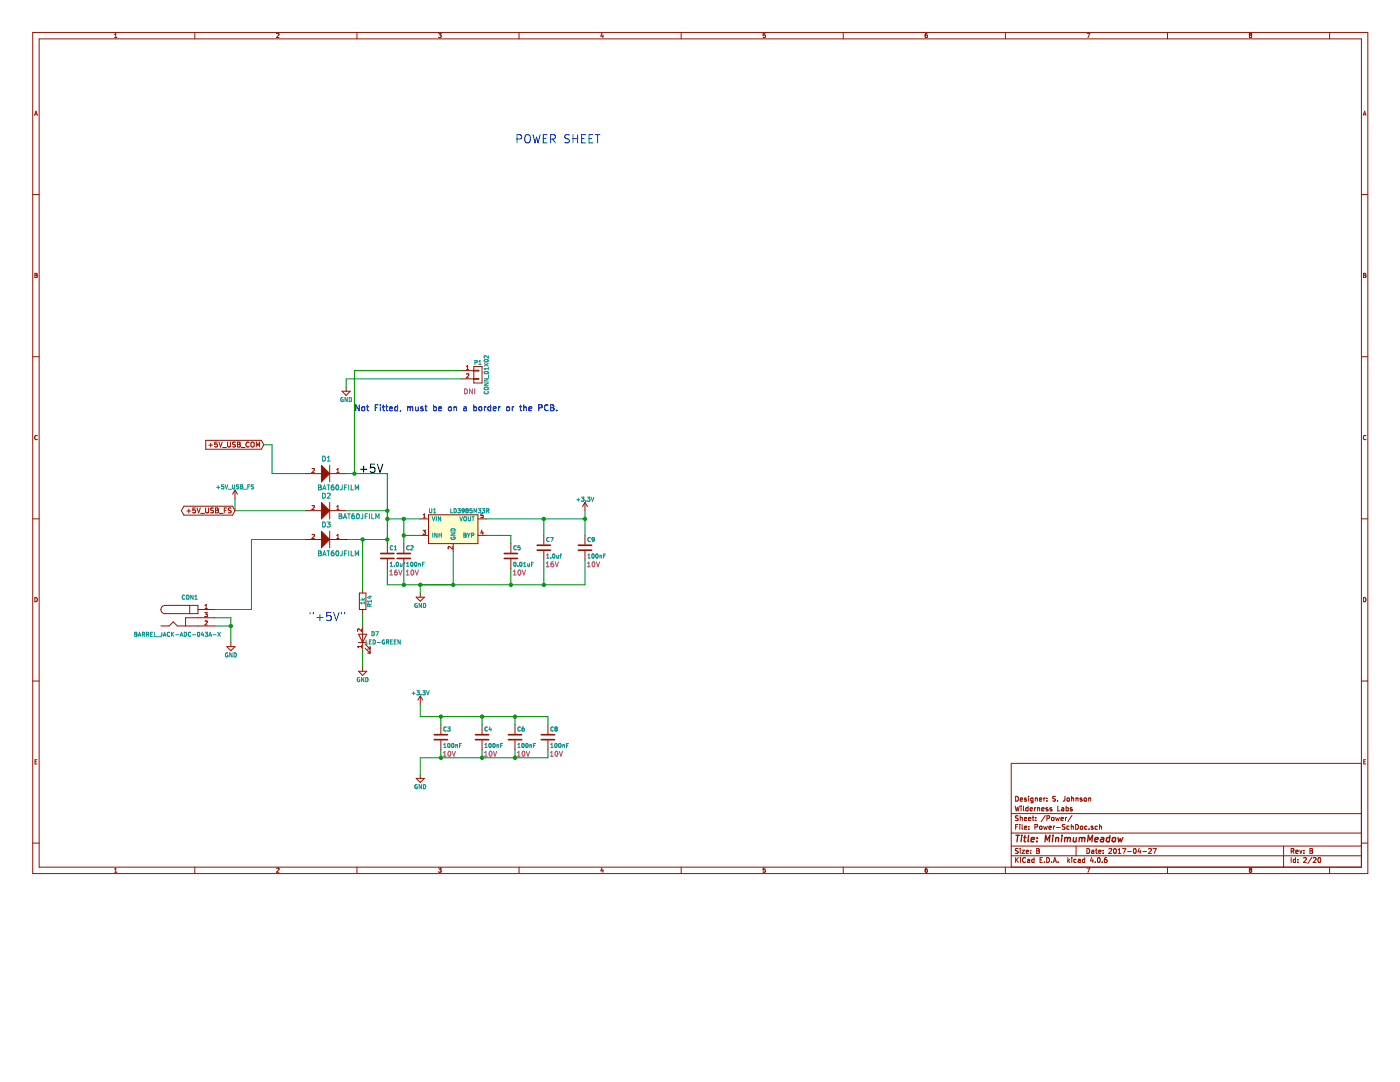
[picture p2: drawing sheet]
<svg xmlns="http://www.w3.org/2000/svg" width="279mm" height="216mm" viewBox="0 0 279 216" stroke-linecap="round" stroke-linejoin="round" font-family="sans-serif">
<g fill="none" stroke="#0327cd" stroke-width=".23">
<path d="M71.7 80.8v1.2l-.7-1.2v1.2M72.2 81.3h.5v.6l-.5-.1zM73.1 81.2h.5M73.3 80.8v1l.3 .2M74.9 81.3h.4M75.4 80.8h-.5v1.2M75.9 80.8v.1M75.9 81.2v.8M76.3 81.2h.4M76.5 80.8v1l.2 .2M77 81.2h.4M77.1 80.8v1l.3 .2"/>
<path d="M77.8 81.6l.5-.1v-.3h-.4l-.1 .1v.6h.5M79.3 81.2h-.3l-.2 .2v.4l.5 .1M79.3 80.8v1.2M80 81.9l-.2 .2M81.4 81.3l.3-.1 .2 .1M81.4 81.2v.8M81.9 81.3l.1-.1h.3l.1 .8M81.9 81.3v.7M82.9 81.2l.1 .7 .4-.1M83.4 81.2v.8M84.4 81.2h-.3l-.1 .1v.2l.4 .1v.3h-.4M84.8 81.2h.4"/>
<path d="M85 80.8v1l.2 .2M86.5 81.2h.4l.2 .2-.1 .5h-.5M86.5 80.8v1.2M87.6 81.6l.5-.1v-.3h-.4l-.1 .1v.6h.5M89.5 81.3h.5v.6l-.5-.1zM90.6 81.3l.5-.1v.8M90.6 81.2v.8M92.6 81.2h.4l.1 .8M93.1 81.5l-.6 .2 .2 .3 .4-.1M94.5 81.2h.4l.2 .2-.1 .5h-.5M94.5 80.8v1.2M95.6 81.3h.5v.6l-.5-.1z"/>
<path d="M96.7 81.2v.8M97 81.2l-.3 .2M97.9 81.2h-.3l-.2 .2v.4l.5 .1M97.9 80.8v1.2M98.4 81.6l.6-.1-.1-.3h-.3l-.2 .1 .1 .6h.4M99.5 81.2v.8M99.9 81.2l-.4 .2M101.1 81.3h.6l-.1 .6-.5-.1zM102.2 81.2v.8M102.6 81.2l-.4 .2M103.7 81.2h.4M103.9 80.8v1l.2 .2"/>
<path d="M104.5 81.3l.5-.1v.8M104.5 80.8v1.2M105.6 81.6l.5-.1v-.3h-.4l-.1 .1v.6h.5M107.5 81.4l.6-.1 .1-.4-.7-.1v1.2M109.4 80.9a.53 .53 0 0 0-.7 .5 .53 .53 0 0 0 .7 .4M109.9 80.8h.4l.2 .2-.2 .3 .2 .2 .1 .2-.2 .3h-.5zM109.9 81.3h.4M111.1 81.8v.2"/>
</g>
<g fill="none" stroke="#981200" stroke-width=".2">
<path d="M6.5 6.5h266.5v167.8h-266.5zM7.8 7.8h263.9v165.2h-263.9zM22.9 7.5h.4M22.9 6.9l.2-.2v.8M38.9 6.5v1.3M55.2 6.7h.3l.2 .2-.5 .6h.5M71.2 6.5v1.3M87.5 6.7h.6l-.3 .3 .3 .1-.1 .3h-.5M103.6 6.5v1.3M120.1 6.6l-.2 .6h.5M120.3 6.9v.6M135.9 6.5v1.3"/>
<path d="M152.7 6.7h-.4v.4l.4-.1 .1 .3-.2 .2-.3-.1M168.3 6.5v1.3M185 6.7l-.3 .2-.1 .4 .2 .2 .3-.1-.1-.4h-.2l-.2 .1M200.6 6.5v1.3M216.9 6.7h.6l-.4 .8M233 6.5v1.3M249.5 7l-.2 .2 .2 .3 .3-.2-.2-.3M249.5 7l-.2-.1 .2-.2 .3 .1-.2 .2M249.5 7h.1M265.4 6.5v1.3M6.5 38.8h1.3M6.9 23l.3-.8 .3 .8"/>
<path d="M7 22.8h.4M271.7 38.8h1.3M272.1 23l.2-.8 .3 .8M272.1 22.8h.4M7 54.9h.2M7.3 54.6l-.3-.1v.9l.4-.1v-.3l-.2-.1M7.3 54.6h.1M7.4 54.6v.2l-.2 .1M272.1 54.5l.5 .2-.2 .2 .2 .2-.1 .3h-.4zM272.1 54.9h.3M6.5 71.2h1.3M68.3 78.1h1.6l-.8 .8z"/>
<path d="M69.1 77.2v.9M92.1 74h2.5M92.1 75.6h2.5M93.1 73.8h.5M93.1 73.2l.2-.3v.9M93.5 74.6h-.4M93.5 74.6h.1M93.5 74.6v.3l-.5 .5h.6M94.6 73.1h1.6v3.3h-1.6zM94.6 75.5h.9v.2h-.9M94.6 73.9h.9v.1h-.9M271.7 71.2h1.3"/>
<path d="M7.4 87a.37 .37 0 0 0-.5 .3 .37 .37 0 0 0 .5 .3M41.1 87.9h11.1l.4 .9-.4 .8h-11.1zM41.7 88.8h.7M42 88.4v.8M43.4 88.2h-.5l-.1 .5 .5-.1 .1 .4-.2 .2-.4-.1M43.7 88.2l.3 1 .3-1M44.4 89.3h.8M45.4 88.2v.8l.2 .2 .4-.2v-.8M46.9 97.8l-.5 .8M46.9 97.8v1.6M46.9 97.8l.5 .8M47 88.3h-.5a.41 .41 0 0 0 .4 .5v.3h-.5"/>
<path d="M47.4 88.2h.3l.2 .2-.2 .3 .2 .1 .1 .2-.2 .2h-.4zM47.4 88.7h.3M48.1 89.3h.8M49.7 88.3a.44 .44 0 0 0-.6 .4 .44 .44 0 0 0 .6 .4M50.1 88.4l.2-.2 .4 .2-.1 .7h-.5zM51.2 89.2v-1l.3 .7 .3-.7v1M60.9 94.5h3.3M62.3 93.5h.3l.1 .2-.5 .6h.5M65.8 92.9v3.2M65.8 94.5h3.3M67.2 93.7l.2-.2v.8M67.2 94.3h.5"/>
<path d="M272.6 87a.37 .37 0 0 0-.5 .3 .37 .37 0 0 0 .5 .3M6.5 103.5h1.3M7 119.2a.42 .42 0 0 1 .4 .5 .42 .42 0 0 1-.4 .4zM36.7 101h9.7l.5 .9-.5 .9h-9.7l-.5-.9zM37.3 102h.8M37.7 101.6v.7M39 101.4h-.5v.4h.4l.1 .4-.2 .1-.3-.1M39.3 101.4l.3 .9 .4-.9M40.1 102.4h.7M41 101.4v.8l.2 .1 .4-.1v-.8M42.6 101.4l-.5 .1a.41 .41 0 0 0 .5 .5l-.1 .3h-.5M43 101.4h.3l.2 .2-.2 .2 .2 .1 .1 .3-.2 .1h-.4z"/>
<path d="M43 101.8h.3M43.8 102.4h.7M44.8 101.8h.3M45.2 101.4h-.4v.9M46.1 101.4l-.5 .1a.41 .41 0 0 0 .5 .5l-.1 .3h-.5M60.9 101.9h3.3M60.9 107.7h3.3M62.3 106.7l.3-.1 .1 .3-.5 .6h.5M62.3 100.9h.3l.1 .2-.5 .6h.5M65.8 100.3v3.2M65.8 106v3.3M65.8 101.9h3.3"/>
<path d="M65.8 107.7h3.3M67.2 101.7h.5M67.2 101.1l.2-.2v.8M67.2 106.9l.2-.3v.9M67.2 107.5h.5M71.7 118.3h1.3v3.3h-1.3zM72.4 117.5v.8M77.3 108.5v1.8M77.3 111.6v1.8M80.6 108.5v1.8M80.6 111.6v1.8M83.1 119.2h1.6l-.8 .8z"/>
<path d="M83.9 118.3v.9M83.9 103.5h1.6M83.9 106.8h1.6M84.4 105.8h.5l-.3 .3 .3 .1v.4h-.5M84.5 103.3h.4M84.5 102.8l.2-.3v.8M85.5 102.7h9.9v5.8h-9.9zM90.3 109.1v.5l-.6-.5-.3 .1 .1 .3M90.5 108.5v1.6M95.4 103.5h1.6M95.4 106.8h1.6M96 103.3h.1"/>
<path d="M96 102.9l.3-.1 .1 .2v.3h-.4M96 102.9h.1M96.2 105.8l-.2 .6h.5M96.4 106.1v.5M96.4 102.5h-.4v.4M102 108.5v1.8M102 111.6v1.8M108.5 106.8v1.8M108.5 110v1.8M116.7 100.3l-.4 .8M116.7 100.3v1.6M116.7 106.8v1.8"/>
<path d="M116.7 110v1.8M116.7 100.3l.5 .8M271.7 103.5h1.3M272.1 119.2a.42 .42 0 0 1 .5 .5 .42 .42 0 0 1-.5 .4zM6.5 135.9h1.3M32.1 124.9h1.6l.9-.8 .8 .8h7.4M32.1 121.6a.81 .81 0 0 1 .8-.8h6.6v1.6l-6.6 .1a.82 .82 0 0 1-.8-.9M37.9 120.8v1.6M39.5 121.6h3.3M40.9 122.2h.5l-.3 .4h.2v.4h-.4M40.9 121.4h.5M40.9 120.8l.2-.2v.8"/>
<path d="M40.9 124l.3-.1 .2 .2-.5 .6h.5M42.8 123.3h-5.8v1.6M45.3 129h1.6l-.8 .8zM46.1 128.2v.8M71.5 128.2h1.7M71.5 126.6h1.7l-.8 1.6zM71.5 133.9h1.7l-.8 .9zM72.2 129h-.8l.2 .2M72.2 125.5v.5l-.6-.5-.2 .1v.4M72.2 128.8v.4M72.4 121.6v.8M72.4 124.9v4.9"/>
<path d="M72.4 133.1v.8M72.9 129.3l1 1M72.9 128.5l1 1M73.4 130.3h.5M73.4 129.5h.5M73.9 129v.5M73.9 129.8v.5M83.9 138.9v1.6M83.9 138.9l-.5 .8M83.9 138.9l.5 .8M271.7 135.9h1.3M7 152h.3"/>
<path d="M7.4 151.6h-.4v.8h.4M83.1 155.3h1.6l-.8 .8zM83.9 154.5v.8M88 144.6v1.8M88 147.8v1.8M96.2 144.6v1.8M96.2 147.8v1.8M102.8 144.6v1.8M102.8 147.8v1.8M109.4 144.6v1.8M109.4 147.8v1.8M202.7 158.9a.49 .49 0 0 1 .6 .5 .49 .49 0 0 1-.6 .5z"/>
<path d="M203.6 159.6l.5-.1-.1-.2-.2-.1-.2 .2 .1 .4h.3M204.8 159.3l-.4 .1 .1 .1 .3 .1v.2h-.4M205.3 158.9v.1M205.3 159.2v.7M206.2 159.3l-.3-.1-.2 .2v.4h.5M206.2 159.2l-.1 .9h-.4M206.6 159.3h.4v.6M206.6 159.2v.7M207.4 159.6l.5-.1v-.2l-.3-.1-.2 .2 .1 .4h.4M208.3 159.2v.7M208.6 159.2l-.3 .2M208.9 159.8v.1"/>
<path d="M208.9 159.3v.1M210.6 158.9l-.5 .1a.42 .42 0 0 0 .5 .5l-.1 .3h-.4M211.1 159.8v.1M212.5 158.9v.8l-.3 .2M213 159.3h.4v.5h-.4zM213.4 159.8h.1M213.9 159.3h.3l.1 .6M213.9 158.9v1M214.7 159.3h.4v.6M214.7 159.2v.7M215.9 159.3l-.3 .1v.1l.3 .1v.2h-.3M216.4 159.3h.4v.5h-.4z"/>
<path d="M216.8 159.8h.1M217.3 159.3h.3l.1 .6M217.3 159.2v.7M271.7 152.3h-69.9v20.7M272.2 152h.2M272.6 151.6h-.4v.8h.4M6.5 168.2h1.3M22.9 173.4l.2-.2v.8M22.9 174h.4M38.9 173v1.3M55.2 173.3l.3-.1 .2 .2-.5 .6h.5M71.2 173v1.3"/>
<path d="M87.5 173.2h.6l-.3 .3 .3 .2-.1 .3h-.5M103.6 173v1.3M120.1 173.2l-.2 .6h.5M120.3 173.5v.5M135.9 173v1.3M152.7 173.2h-.4v.4h.4l.1 .3-.2 .1h-.3M168.3 173v1.3M185 173.2l-.3 .2-.1 .5 .2 .1h.3l-.1-.4-.2-.1-.2 .2M200.6 173v1.3M201.8 170.8h69.9M201.8 168.8h69.9M201.8 166.2h69.9"/>
<path d="M201.8 162.3h69.9M202.6 160.8l.2 1 .2-.7 .2 .7 .2-1M202.7 171.1v1M202.7 165h.3M202.8 171.5l.4 .6M203.1 164.5h-.4v1M203.2 169.4h-.5a.42 .42 0 0 0 .4 .5v.3h-.5M203.2 162.8l-.5 .1a.42 .42 0 0 0 .4 .5v.3h-.5M203.2 171.1l-.5 .6M203.5 164.5v.1M203.5 164.8v.7M203.6 162.8v.9"/>
<path d="M203.6 169.3v.1M203.6 169.6v.7M203.6 163.2h.4v.5M203.7 171.1v.1M203.7 171.5v.6M203.8 160.8v.1M203.8 161.2v.6M204 169.6h.5l-.5 .7h.5M204 164.5v.9l.1 .1M204.2 160.8v.9l.2 .1M204.4 163.4l.5-.1v-.1l-.3-.1-.2 .1 .1 .5h.4M204.4 165.2l.5-.1v-.2l-.3-.1-.2 .2 .1 .4h.4"/>
<path d="M204.7 171.2a.43 .43 0 0 0-.6 .4 .43 .43 0 0 0 .6 .4M204.8 170l.5-.1-.1-.2-.2-.1-.2 .2 .1 .4h.3M205.1 171.5h.4v.6M205.2 160.8v1M205.2 161.2h-.3l-.2 .1 .1 .4 .4 .1M205.3 163.4l.4-.1v-.1l-.3-.1-.1 .1v.5h.4M205.3 165.4v.1M205.3 164.9v.1M205.5 171.7l-.5 .2 .2 .2 .3-.1M205.6 161.5l.4-.1v-.2h-.3l-.1 .1v.5h.4M205.7 170.2v.1M205.7 169.7v.1"/>
<path d="M206 163.1h.4M206.2 162.8v.8l.2 .1M206.4 171.5h-.3l-.2 .1 .1 .4h.4M206.4 171.1v1M206.5 161.2v.6M206.5 165h.5v-.4l-.5-.1v1M206.7 163.2h.1M206.7 163.7h.1M206.7 161.2l-.2 .1M206.9 169.3h.3l.2 .2-.2 .3 .3 .3-.2 .2h-.4zM206.9 169.8h.3M207.1 161.2h.4v.6"/>
<path d="M207.1 161.2v.6M207.5 164.9h.4v.5h-.4zM207.6 171.6h.3M207.9 161.5l.5-.1-.1-.2h-.3l-.1 .1v.5h.4M208 171.1h-.4v1h.4M208.3 164.8l.2 .7 .2-.5 .1 .5 .2-.7M208.4 172v.1M208.6 162.7l-.8 1.3M208.9 171.1a.49 .49 0 0 1 .6 .5 .49 .49 0 0 1-.6 .5zM208.9 163.3l.5-.1v-.3l-.5-.1v.9M209.1 161.2l-.4 .1 .1 .1 .3 .1v.3h-.4M209.3 165.2l.5-.1v-.2l-.3-.1-.2 .2 .1 .4h.4"/>
<path d="M209.9 172v.1M209.9 163.2h.4v.5h-.4zM209.9 161.2l-.4 .1 .1 .1 .3 .1v.3h-.4M210.2 172.1l.3-1 .3 1M210.2 164.8v.7M210.3 171.8h.4M210.5 164.8l-.3 .2M210.7 163.1l.2 .6 .2-.4 .1 .4 .2-.6M210.8 165.1h.8M211.1 160.8v1h.5M211.2 172v.1M211.7 163.4l.5-.1v-.1l-.3-.1-.2 .1 .1 .5h.4"/>
<path d="M211.9 161.2h.4v.6M212.3 161.4l-.5 .2 .2 .2h.3M212.5 164.6h-.5a.42 .42 0 0 0 .5 .5l-.1 .3h-.4M212.6 163.1v.6M212.8 161.2h.2l.2 .1-.1 .5h-.3M212.8 160.8v1M212.9 163.1l-.3 .2M213.1 171.1v1M213.2 171.7l.3 .4M213.4 164.9l-.3-.1-.2 .2 .1 .4h.4M213.5 171.5l-.4 .3M213.8 164.9h.4v.6"/>
<path d="M213.8 164.5v1M213.9 171.1v.1M213.9 171.5v.6M213.9 162.7l-.8 1.3M214 161.2l-.4 .1v.1l.4 .1v.3h-.4M214.7 164.5a.49 .49 0 0 1 .5 .5 .49 .49 0 0 1-.5 .5zM214.8 168.8v2M214.8 171.5h-.3l-.2 .1 .1 .4h.4M215.2 171.5h.4v.6M215.6 171.7l-.5 .2 .2 .2 .3-.1M215.6 164.9h.4v.5h-.4zM216.5 171.5h-.3l-.2 .1 .1 .4h.4"/>
<path d="M216.5 171.1v1M216.9 169.3a.49 .49 0 0 1 .6 .5 .49 .49 0 0 1-.6 .5zM216.9 164.9l-.3-.1-.1 .2v.4h.4M216.9 173.2h.6l-.4 .8M217.3 165.4v.1M217.9 171.1l-.3 .7h.6M217.9 169.7h.4v.6M218.1 171.5v.6M218.1 164.9l-.3 .1v.1l.3 .1v.2h-.3M218.3 169.9l-.5 .2 .2 .2 .3-.1M218.6 172v.1M218.6 169.6h.4"/>
<path d="M218.8 169.3v.9l.2 .1M219 164.9l-.3-.1-.2 .2 .1 .4h.4M219.1 171.2l.1-.1a.47 .47 0 0 1 .4 .5 .47 .47 0 0 1-.4 .4l-.2-.3zM219.3 170l.4-.1v-.2l-.3-.1-.1 .2v.4h.4M219.4 164.9h.4v.6M219.4 164.5v1M220 172v.1M220.2 170.2v.1M220.2 169.7v.1M220.8 171.1l-.4 .3v.5l.2 .2 .3-.1-.1-.5h-.2l-.2 .2M221.3 169.4l.4-.1 .2 .3-.6 .7h.6M222.3 169.4l.2-.1a.47 .47 0 0 1 .3 .5 .47 .47 0 0 1-.4 .4l-.2-.3z"/>
<path d="M223.1 170.3h.6M223.1 169.6l.3-.3v1M224 169.3h.7l-.4 1M225 169.9h.8M226.3 169.4l.1-.1a.47 .47 0 0 1 .4 .5 .47 .47 0 0 1-.5 .4l-.1-.3zM227.3 169.3l-.2 .7h.6M227.6 169.6v.7M228.1 169.9h.7M229.2 169.4l.4-.1 .2 .3-.6 .7h.6M230.1 169.3h.7l-.5 1M233 173v1.3M249.5 173.6l-.2-.2 .2-.2 .3 .2-.2 .2"/>
<path d="M249.5 173.6l-.2 .1 .2 .3 .3-.1-.2-.3M249.5 173.6h.1M256.2 168.8v4.2M257.7 169.8h.4l.1-.4-.5-.1v1M257.7 171.1v1M257.9 169.8l.3 .5M258.6 171.5h-.3l-.2 .1v.4h.5M258.6 171.1v1M258.6 170l.5-.1-.1-.2-.3-.1-.1 .2v.4h.4M259 172v.1M259 171.5v.1M259.4 169.6l.2 .7 .3-.7"/>
<path d="M260.2 171.2l.3-.1 .2 .3-.6 .7h.6M260.2 170.2v.1M260.2 169.7v.1M261.4 169.3h.4l.1 .2-.1 .3 .2 .3-.2 .2h-.4zM261.4 169.8h.4M261.8 171.1l-.8 1.2M262.1 171.2l.4-.1 .2 .3-.6 .7h.6M263.1 171.2l.2-.1a.47 .47 0 0 1 .3 .5 .47 .47 0 0 1-.4 .4l-.2-.3zM265.4 173v1.3M271.7 168.2h1.3"/>
</g>
<g fill="none" stroke="#009596" stroke-width=".2">
<path d="M68.5 79.3a.37 .37 0 0 0-.5 .4 .37 .37 0 0 0 .5 .4v-.3h-.2M69.3 79.3v.8l-.4-.8v.8M69.7 79.3a.41 .41 0 0 1 .5 .4 .41 .41 0 0 1-.5 .4zM94.8 72.3h.4v-.3l-.4-.1v.8M95.6 72.7h.4M95.6 72.2l.2-.3v.8M96.6 76.4h.9l-.9 .5h.9M96.6 75.6h.9l-.9 .4h.9M96.6 72.5l.9 .6M96.7 71.9a.49 .49 0 0 1 .8 .1 .43 .43 0 0 1-.5 .2 .43 .43 0 0 1-.3-.3zM96.7 74.2a.49 .49 0 0 1 .8 .2 .43 .43 0 0 1-.5 .2 .43 .43 0 0 1-.3-.4zM96.7 77.3l.5-.1 .2 .1 .1 .3-.3 .2-.5-.1z"/>
<path d="M96.7 78.1a.36 .36 0 0 0 .3 .5 .36 .36 0 0 0 .4-.5M97.5 71v.5l-.6-.5-.3 .1 .1 .3M97.5 73.3v.5M97.5 73.6h-.9l.3 .2M97.5 72.5l-.9 .6M97.5 74.7v.7M43.2 97.2h.7M43.5 96.9v.7M44.6 96.7h-.3l-.1 .4h.4v.4h-.4M44.9 96.7l.3 .9 .3-.9M45.5 97.6h.7M46.4 96.7v.7l.1 .2 .3-.2v-.7"/>
<path d="M47.2 96.8v.3a.35 .35 0 0 1 .4 .4h-.4M47.3 96.8h.4M47.3 96.8h-.1M48 96.7l.4 .2-.1 .2 .2 .3-.2 .2h-.3zM48 97.1h.3M48.6 97.6h.7M49.5 97.1h.2M49.9 96.7h-.4v.9M50.2 96.8v.3a.35 .35 0 0 1 .4 .4h-.5M50.2 96.8h.4M50.2 96.8h.1M63.6 97.2h.3"/>
<path d="M63.6 96.8h.3l.2 .2-.2 .2 .2 .1v.3l-.2 .2h-.3zM64.4 91a.5 .5 0 0 1 .6 .5 .5 .5 0 0 1-.6 .5zM64.4 98.4a.5 .5 0 0 1 .6 .5 .5 .5 0 0 1-.6 .5zM64.4 97.8l.3-1 .4 1M64.5 97.5h.5M65.3 96.8h.5M65.3 98.5l.4-.1 .2 .3-.6 .7h.6M65.3 92h.6M65.3 91.3l.3-.3v1M65.5 96.8v1M66.6 96.8l-.5 .2v.6l.2 .2 .3-.1v-.5l-.3-.1-.2 .2M67.1 96.9l.2-.1a.48 .48 0 0 1 .3 .5 .48 .48 0 0 1-.4 .4l-.2-.3z"/>
<path d="M68.3 96.8v.8l-.4 .2M68.8 97.2h.3M69.2 96.8h-.4v1M69.6 96.8v1M70.1 96.8v1h.5M70.9 97.8v-1l.3 .7 .3-.7v1M115.1 99.7h.6M115.4 99.4v.6M116 99.2h.5l-.2 .3 .2 .1v.3h-.5M116.9 99.9v.1M117.2 99.2h.5l-.2 .3 .2 .1v.3h-.5M118 99.2l.2 .8 .3-.8"/>
<path d="M36.9 118.8a.36 .36 0 0 0-.5 .4 .36 .36 0 0 0 .5 .3M37.2 118.9l.2-.1 .3 .1v.4l-.2 .3-.3-.1zM38.5 118.8v.8l-.4-.8v.8M38.9 119.6h.5M38.9 119l.2-.2v.8M63.6 109.9h.3l.2 .2-.2 .3 .2 .1v.2l-.2 .2h-.3zM63.6 110.4h.3M64.4 104.2a.5 .5 0 0 1 .6 .5 .5 .5 0 0 1-.6 .5zM64.4 110.9l.3-1 .4 1M64.5 110.6h.5M65.3 109.9h.5M65.3 104.2h.6l-.3 .3 .3 .2-.1 .4h-.5"/>
<path d="M65.5 109.9v1M66.6 109.9l-.5 .2v.6l.2 .2 .3-.1v-.5h-.3l-.2 .2M67.1 110l.2-.1a.48 .48 0 0 1 .3 .5 .48 .48 0 0 1-.4 .5l-.2-.4zM67.7 102.5h.3l.2 .2-.2 .3 .2 .1v.2l-.2 .2h-.3zM67.7 103h.3M68.3 109.9v.9l-.4 .1M68.5 103.5l.4-1 .3 1M68.6 103.2h.5M68.8 110.4h.3M69.2 109.9h-.4v1M69.4 102.5h.5M69.6 109.9v1"/>
<path d="M69.6 102.5v1M70.1 109.9v1h.5M70.7 102.5l-.4 .3-.1 .5 .2 .2 .3-.1v-.4l-.3-.1-.2 .2M70.9 110.9v-1l.3 .7 .3-.7v1M71.2 102.6l.2-.1a.48 .48 0 0 1 .3 .5 .48 .48 0 0 1-.4 .5l-.2-.4zM72 119.7h.8M72.2 119.4l.4 .3M72.4 102.5v.9l-.4 .1M72.8 119.4l-.3 .2M72.9 103h.3M73.4 102.5h-.5v1M73.6 119h.5"/>
<path d="M73.7 102.5v1M73.8 118.9v.5l-.6-.2M74.1 120h-.8l.2 .2M74.1 119.7v.5M74.2 102.5v1h.5M75 103.5v-1l.3 .7 .4-.7v1M77.9 113h.4M77.9 112.4l.2-.2v.8M78.4 109a.36 .36 0 0 0-.5 .3 .36 .36 0 0 0 .5 .3M78.7 109.7h.5M78.7 112.9v.1M78.7 109.1l.2-.2v.8"/>
<path d="M79.1 112.3l.1-.1a.39 .39 0 0 1 .3 .4 .39 .39 0 0 1-.3 .4zM79.9 112.5v.5l.3-.1M80.2 112.5v.5M80.5 112.5h.3M80.8 112.2l-.2 .1v.7M81.2 113h.4M81.2 112.4l.2-.2v.8M81.7 109a.36 .36 0 0 0-.5 .3 .36 .36 0 0 0 .5 .3M82 109l.3-.1 .1 .2-.5 .6h.5M82 112.3l.1-.1a.39 .39 0 0 1 .3 .4 .39 .39 0 0 1-.3 .4zM82.8 112.3l.1-.1a.39 .39 0 0 1 .3 .4 .39 .39 0 0 1-.3 .4zM83.6 112.5v.5"/>
<path d="M83.6 112.5h.3v.5M84.3 112.6h.3M84.7 112.2h-.4v.8M85.7 101.5v.7l.2 .1 .3-.1v-.7M86.3 103.1l.2 .8 .3-.8M86.4 106.4v.8M86.5 101.7l.3-.2v.8M86.5 102.3h.5M87.1 103.1v.8M87.2 106.4v.8l-.4-.8v.8M87.6 106.4v.8M87.6 106.8h.5"/>
<path d="M87.9 103.1v.8l-.4-.8v.8M88.1 106.4v.8M90 101.5v.8h.4M90 106.3h.8l-.8 .5h.8M90 107.2a.38 .38 0 0 0 .4 .5 .38 .38 0 0 0 .4-.5M90.1 105.5a.43 .43 0 0 1 .5 0 .43 .43 0 0 1 .2 .4h-.8zM90.6 101.5a.41 .41 0 0 1 .5 .4 .41 .41 0 0 1-.5 .4zM90.7 107.2h.1M90.7 107.2h-.2v.1M91.4 101.5h.5l-.3 .3 .2 .1v.3h-.4M91.8 103.1l.2 .8 .3-.8M92.6 106.8h.3"/>
<path d="M92.6 106.4l.4 .1-.1 .3 .1 .2-.1 .2h-.3zM92.6 103.2l.1-.1 .3 .1 .1 .4-.2 .3-.3-.1zM92.7 101.8l-.2 .2h-.2l-.1-.4 .3-.1 .2 .2-.1 .4-.3 .2M93.1 101.8l-.1-.1 .1-.2 .3 .1-.1 .2M93.1 101.8l-.1 .2 .1 .3 .3-.1-.1-.4M93.1 101.8h.2M93.3 106.4l.2 .4M93.4 103.1v.7l.2 .1 .3-.1v-.7M93.5 106.8v.4M93.8 106.4l-.3 .4M94.1 106.8h.4v-.3l-.4-.1v.8M94.2 103.1h.4"/>
<path d="M94.2 101.5h-.4v.4h.4v.3h-.4M94.4 103.1v.8M94.6 102.3v-.8l.3 .6 .2-.6v.8M95.4 101.5h.6l-.3 .3 .2 .1v.3h-.5M96.2 101.5h.5l-.2 .3 .2 .1v.3h-.5M97.1 101.9h.4v-.3l-.4-.1v.8M97.3 101.9l.3 .4M102.6 112.3l.1-.1a.39 .39 0 0 1 .3 .4 .39 .39 0 0 1-.4 .4zM103 109a.36 .36 0 0 0-.5 .3 .36 .36 0 0 0 .5 .3M103.4 112.9v.1M103.8 108.9h-.4v.4h.4v.3h-.4M103.8 112.3l.1-.1a.39 .39 0 0 1 .3 .4 .39 .39 0 0 1-.4 .4z"/>
<path d="M104.5 113h.5M104.5 112.4l.2-.2v.8M105.3 112.5l.1 .5 .3-.1M105.7 112.5v.5M106.1 112.6h.2M106.5 112.2h-.4v.8M109.1 111.4h.5M109.1 110.8l.2-.3v.9M109.6 107.3a.36 .36 0 0 0-.5 .4 .36 .36 0 0 0 .5 .3M109.9 107.3h.5l-.3 .8M109.9 111.3v.1M110.4 110.6l.1-.1a.39 .39 0 0 1 .3 .5 .39 .39 0 0 1-.4 .3z"/>
<path d="M111.1 110.8v.5h.4M111.5 110.8v.6M111.7 110.8h.3M112 110.5l-.2 .2v.7M117.3 111.4h.5M117.3 110.8l.3-.3v.9M117.8 108h.1M117.8 107.3a.37 .37 0 0 0-.5 .4 .37 .37 0 0 0 .5 .3M118.2 110.6l.1-.1a.39 .39 0 0 1 .3 .5 .39 .39 0 0 1-.4 .3zM118.6 107.6l-.1 .2-.3-.1v-.4h.3l.1 .1v.5l-.4 .2M119 110.6l.1-.1a.39 .39 0 0 1 .3 .5 .39 .39 0 0 1-.4 .3zM119.7 110.9h.3l.1 .5"/>
<path d="M119.7 110.8v.6M120.5 110.9h.2M120.9 110.5h-.4v.9M26.9 126.2l.4 .1-.1 .2 .1 .3-.1 .2h-.3zM26.9 126.5h.3M27.6 127l.2-.8 .3 .8M27.7 126.7h.3M28.4 126.6l.4-.1v-.3h-.4v.8M28.6 126.6l.3 .4M29.2 126.6l.4-.1 .1-.3h-.5v.8M29.4 126.6l.3 .4M30.1 126.5h.2"/>
<path d="M30.4 126.2h-.3v.8h.3M30.8 126.2v.8h.4M31.3 127h.6M32.3 126.2v.6l-.3 .2M32.6 127l.2-.8 .3 .8M32.7 126.7h.3M33.9 126.2a.36 .36 0 0 0-.5 .4 .36 .36 0 0 0 .5 .3M34.2 126.2v.8M34.3 126.5l.4 .5M34.7 126.2l-.5 .4M35 126.7h.7M36 127l.2-.8 .3 .8"/>
<path d="M36 126.7h.4M36.8 126.2a.41 .41 0 0 1 .4 .4 .41 .41 0 0 1-.4 .4zM38.1 126.2a.36 .36 0 0 0-.5 .4 .36 .36 0 0 0 .5 .3M38.4 126.7h.6M39.5 126.2h.1a.39 .39 0 0 1 .3 .4 .39 .39 0 0 1-.4 .3zM40.4 126.1l-.2 .6h.5M40.6 126.4v.6M40.9 126.2h.5l-.2 .3h.2v.4h-.5M41.7 127l.3-.8 .2 .8M41.8 126.7h.3M42.5 126.7h.6M43.4 126.2l.6 .8"/>
<path d="M44 126.2l-.6 .8M45.5 130.3a.37 .37 0 0 0-.5 .4 .37 .37 0 0 0 .5 .3v-.3h-.2M46.3 130.3v.8l-.5-.8v.8M46.7 130.3a.41 .41 0 0 1 .5 .4 .41 .41 0 0 1-.5 .4zM71.7 135.2a.37 .37 0 0 0-.4 .4 .37 .37 0 0 0 .5 .3v-.2h-.2M72.6 135.2v.8l-.5-.8v.8M72.8 120.1v.4M72.8 120.3h-.8l.2 .2M73 135.2a.41 .41 0 0 1 .5 .4 .41 .41 0 0 1-.5 .4zM73.1 127.7v.8h.4M73.7 121v-.4h-.3l-.1 .4h.8M73.7 128.1h.3"/>
<path d="M74.1 127.7h-.4v.8h.4M74.1 120.5l-.4 .3M74.2 126a.41 .41 0 0 1 .5 .5 .41 .41 0 0 1-.5 .4zM74.5 127.7a.41 .41 0 0 1 .4 .4 .41 .41 0 0 1-.4 .4zM75 126h.5l-.3 .9M75.3 128.2h.6M76.7 127.7a.37 .37 0 0 0-.4 .4 .37 .37 0 0 0 .5 .3v-.3h-.2M77.1 128.1h.4v-.3l-.4-.1v.8M77.3 128.1l.3 .4M77.9 128.1h.3M78.3 127.7h-.4v.8h.4M78.7 128.1h.3"/>
<path d="M79.1 127.7h-.4v.8h.4M79.9 127.7v.8l-.5-.8v.8M82.2 138.3h.7M82.5 138v.6M83.2 137.8h.5l-.3 .3 .2 .1v.4h-.4M83.3 120.4a.37 .37 0 0 0-.5 .4 .37 .37 0 0 0 .5 .3v-.2h-.2M84 138.6h.1M84.1 120.4v.8l-.5-.8v.8M84.4 137.8h.5l-.3 .3 .2 .1v.4h-.4M84.5 120.4a.41 .41 0 0 1 .5 .4 .41 .41 0 0 1-.5 .4zM85.1 137.8l.3 .8 .3-.8M83.1 157h.2v.3"/>
<path d="M83.3 156.6a.38 .38 0 0 0-.5 .4 .38 .38 0 0 0 .5 .3M83.3 157.3h.1M84.1 156.6v.8l-.5-.8v.8M84.5 156.6a.41 .41 0 0 1 .5 .4 .41 .41 0 0 1-.5 .4zM88.6 149.2h.4M88.6 148.6l.2-.3v.9M89.1 145.1a.36 .36 0 0 0-.5 .4 .36 .36 0 0 0 .5 .3M89.3 145.1h.5l-.2 .3h.2v.4h-.5M89.4 148.4l.1-.1a.39 .39 0 0 1 .3 .5 .39 .39 0 0 1-.3 .3zM90.2 148.4l.1-.1a.39 .39 0 0 1 .3 .5 .39 .39 0 0 1-.3 .3zM91 148.7h.3v.5M91 148.6v.6"/>
<path d="M91.7 148.7h.3M92.1 148.3h-.4v.9M96.8 149.2h.4M96.8 148.6l.2-.3v.9M97.3 145.1a.36 .36 0 0 0-.5 .4 .36 .36 0 0 0 .5 .3M97.6 148.4l.1-.1a.39 .39 0 0 1 .3 .5 .39 .39 0 0 1-.3 .3zM97.8 145l-.2 .6h.5M98 145.3v.6M98.4 148.4l.1-.1a.39 .39 0 0 1 .3 .5 .39 .39 0 0 1-.3 .3zM99.2 148.6v.6M99.2 148.7h.3v.5M99.2 148.7h.1"/>
<path d="M99.9 148.7h.3M100.3 148.3h-.4v.9M103.4 149.2h.4M103.4 148.6l.2-.3v.9M103.8 145.1a.36 .36 0 0 0-.5 .4 .36 .36 0 0 0 .5 .3M104.2 148.4l.1-.1a.39 .39 0 0 1 .3 .5 .39 .39 0 0 1-.3 .3zM104.6 145.1l-.4 .2v.4l.1 .2 .3-.1v-.4l-.4 .1M105 148.4l.1-.1a.39 .39 0 0 1 .3 .5 .39 .39 0 0 1-.4 .3zM105.8 148.6v.6M105.8 148.7h.3v.5M105.8 148.7h.1M106.5 148.7h.3"/>
<path d="M106.9 148.3h-.4v.9M109.9 149.2h.5M109.9 148.6l.3-.3v.9M110.4 145.1a.36 .36 0 0 0-.5 .4 .36 .36 0 0 0 .5 .3M110.8 148.4l.1-.1a.39 .39 0 0 1 .3 .5 .39 .39 0 0 1-.4 .3zM110.9 145.4l-.2-.1 .2-.2h.3l-.1 .3M110.9 145.4l-.2 .2 .2 .3 .3-.2-.1-.3M110.9 145.4h.2M111.6 148.4l.1-.1a.39 .39 0 0 1 .3 .5 .39 .39 0 0 1-.4 .3zM112.3 148.7h.3l.1 .5M112.3 148.6v.6M113.1 148.7h.2"/>
<path d="M113.5 148.3h-.4v.9"/>
</g>
<path d="M85.5 102.7h9.9v5.8h-9.9z" fill-rule="evenodd" fill="#fffecd" stroke="#fffecd" stroke-width=".2"/>
<g fill="none" stroke="#982296" stroke-width=".2">
<path d="M92.7 77.6a.5 .5 0 0 1 .6 .5 .5 .5 0 0 1-.6 .5zM94.3 77.6v1l-.6-1v1M94.7 77.6v1M77.8 114.7h.6M77.8 114l.3-.3v1M79.2 113.7l-.4 .3-.1 .6 .2 .1 .3-.1v-.4l-.3-.1-.2 .2M79.6 113.7l.3 1 .3-1M81.1 114.7h.5M81.1 114l.3-.3v1M82.1 113.8l.1-.1a.48 .48 0 0 1 .4 .6 .48 .48 0 0 1-.4 .4l-.2-.3zM82.9 113.7l.3 1 .3-1M102.4 114.7h.6"/>
<path d="M102.4 114l.3-.3v1M103.5 113.8l.1-.1a.48 .48 0 0 1 .4 .6 .48 .48 0 0 1-.5 .4l-.1-.3zM104.2 113.7l.4 1 .3-1M109 113.1h.6M109 112.4l.3-.3v1M110.4 112.1l-.4 .2-.1 .6 .2 .2 .4-.1-.1-.5h-.3l-.2 .2M110.8 112.1l.3 1 .4-1M117.2 113.1h.6M117.2 112.4l.3-.3v1M118.3 112.2l.1-.1a.48 .48 0 0 1 .4 .5 .48 .48 0 0 1-.5 .4l-.1-.3zM119 112.1l.3 1 .4-1M88.5 150.9h.5"/>
<path d="M88.5 150.2l.3-.3v1M89.5 150l.1-.1a.48 .48 0 0 1 .4 .5 .48 .48 0 0 1-.5 .4l-.1-.3zM90.3 149.9l.3 1 .3-1M96.7 150.9h.6M96.7 150.2l.3-.3v1M97.7 150l.2-.1a.48 .48 0 0 1 .3 .5 .48 .48 0 0 1-.4 .4l-.2-.3zM98.5 149.9l.3 1 .3-1M103.3 150.9h.5M103.3 150.2l.2-.3v1M104.3 150l.1-.1a.48 .48 0 0 1 .4 .5 .48 .48 0 0 1-.5 .4l-.1-.3zM105 149.9l.4 1 .3-1M109.8 150.9h.6"/>
<path d="M109.8 150.2l.3-.3v1M110.9 150l.1-.1a.48 .48 0 0 1 .4 .5 .48 .48 0 0 1-.5 .4l-.1-.3zM111.6 149.9l.3 1 .4-1"/>
</g>
<g fill="none" stroke="#009300" stroke-width=".2">
<path d="M92.1 75.6h-23v1.6M92.1 74h-21.4v20.5M46.9 99.4v2.5h14M52.6 88.8h1.7v5.7h6.6M69.1 94.5h8.2v14M60.9 107.7h-10.7v13.9h-7.4M69.1 107.7h8.2M69.1 101.9h8.2M72.4 107.7v9.8M77.3 103.5h6.6M80.6 106.8h3.3M80.6 103.5v5"/>
<path d="M80.6 113.4v3.3M83.9 116.7v1.6M90.5 110.1v6.6M97 106.8h5v1.7M97 103.5h19.7M102 113.4v3.3M108.5 103.5v3.3M108.5 111.8v4.9M116.7 111.8v4.9h-39.4v-3.3M116.7 101.9v4.9M42.8 123.3h3.3v4.9M42.8 124.9h3.3"/>
<path d="M72.4 122.4v2.5M72.4 129.8v3.3M83.9 140.5v2.5h25.5v1.6M88 143v1.6M88 149.6v1.6M96.2 143v1.6M96.2 149.6v1.6M102.8 143v1.6M102.8 149.6v1.6M109.4 149.6v1.6h-25.5v3.3"/>
</g>
<g fill="#009300" stroke="#009300" stroke-width=".2">
<circle cx="80.6" cy="106.8" r=".33"/>
<circle cx="80.6" cy="103.5" r=".33"/>
<circle cx="77.3" cy="103.5" r=".33"/>
<circle cx="108.5" cy="103.5" r=".33"/>
<circle cx="90.5" cy="116.7" r=".33"/>
<circle cx="102" cy="116.7" r=".33"/>
<circle cx="108.5" cy="116.7" r=".33"/>
<circle cx="80.6" cy="116.7" r=".33"/>
<circle cx="83.9" cy="116.7" r=".33"/>
<circle cx="88" cy="143" r=".33"/>
<circle cx="88" cy="151.2" r=".33"/>
<circle cx="96.2" cy="151.2" r=".33"/>
<circle cx="102.8" cy="151.2" r=".33"/>
<circle cx="102.8" cy="143" r=".33"/>
<circle cx="96.2" cy="143" r=".33"/>
<circle cx="46.1" cy="124.9" r=".33"/>
<circle cx="116.7" cy="103.5" r=".33"/>
<circle cx="77.3" cy="101.9" r=".33"/>
<circle cx="77.3" cy="107.7" r=".33"/>
<circle cx="72.4" cy="107.7" r=".33"/>
<circle cx="70.7" cy="94.5" r=".33"/>
</g>
<g fill="#981200" stroke="#981200" stroke-width=".2">
<path d="M64.2 100.3l1.6 1.6-1.6 1.6z"/>
<path d="M64.2 106l1.6 1.7-1.6 1.6z"/>
<path d="M64.2 92.9l1.6 1.6-1.6 1.6z"/>
</g>
<g fill="none" stroke="#981200" stroke-width=".33">
<path d="M76 111.4h2.6M76 110.4h2.6M79.3 111.4h2.6M79.3 110.4h2.6M100.6 111.4h2.7M100.6 110.4h2.7M107.2 109.8h2.6M107.2 108.8h2.6M115.4 109.8h2.7M115.4 108.8h2.7M86.7 147.6h2.6M86.7 146.6h2.6"/>
<path d="M94.9 147.6h2.6M94.9 146.6h2.6M101.5 147.6h2.6M101.5 146.6h2.6M108 147.6h2.7M108 146.6h2.7"/>
</g>
<g fill="none" stroke="#0327cd" stroke-width=".2">
<path d="M103.2 27.7h.7l.2-.3-.1-.4-.2-.1h-.6v1.6M105 27a.55 .55 0 0 1 .5-.1 .55 .55 0 0 1 .3 .5v.6a.55 .55 0 0 1-.5 .5 .55 .55 0 0 1-.6-.5v-.6zM106.4 26.9l.4 1.6 .3-1.2 .3 1.2 .4-1.6M108.4 27.7h.6M109.2 26.9h-.8v1.6h.8M109.9 27.7h.8l.1-.3-.1-.4-.2-.1h-.6v1.6M110.3 27.7l.5 .8M113.6 27l-.6-.1-.3 .3 .2 .4 .7 .3v.5l-.3 .1-.6-.1M114.3 27.7h1M114.3 26.9v1.6M115.3 26.9v1.6M116.1 27.7h.5"/>
<path d="M116.8 26.9h-.7v1.6h.7M117.6 27.7h.5M118.3 26.9h-.7v1.6h.7M118.8 26.9h.9M119.3 26.9v1.6M61.9 122.2v.3M62.5 122.2v.3M63.2 123.2h1.3M63.8 122.6v1.2M66 122.2h-.7l-.1 .8 .2-.2 .6 .1 .1 .2-.1 .6-.2 .1-.6-.1M66.6 122.2l.5 1.6 .6-1.6M68.1 122.2v.3"/>
<path d="M68.8 122.2v.3"/>
</g>
<path d="M71.9 93.6h1.3M72.6 93v1.3M74.8 92.6h-.8l-.1 .8 .2-.2 .6 .1 .1 .2v.6l-.3 .2-.6-.2M75.3 92.6l.6 1.7 .5-1.7" fill="none" stroke="#000" stroke-width=".2"/>
<g fill="none" stroke="#981200" stroke-width=".26">
<path d="M202.8 166.7h.7M203.1 166.7l-.1 1.3M203.9 167.1l-.1 .9M203.9 166.7v.1M204.3 167.1h.5M204.5 166.7l-.1 1.1 .3 .2M205.3 166.7l-.1 1.1 .1 .2M205.8 167.5l.6-.1v-.2h-.5l-.1 .6 .1 .2 .4-.1M206.9 167.9v.1M207 167.2v.1M208.5 168l.2-1.3 .3 .9 .5-.9-.1 1.3M210.1 167.1l-.1 .9"/>
<path d="M210.2 166.7l-.1 .1M210.7 167.2h.5v.8M210.7 167.1l-.1 .9M211.9 167.1l-.1 .9M212 166.7l-.1 .1M212.5 167.2l.4-.1 .2 .2M212.5 167.1l-.1 .9M213.1 167.3l.2-.2 .3 .1v.8M213.1 167.3l-.1 .7M214.3 167.1l-.1 .8h.5M214.8 167.1l-.1 .9M215.4 167.2l.4-.1 .2 .2"/>
<path d="M215.4 167.1l-.1 .9M216 167.3l.2-.2 .3 .1-.1 .8M216 167.3l-.1 .7M217.1 168l.1-1.3 .3 .9 .6-.9-.2 1.3M218.5 167.5l.7-.1-.1-.2h-.5l-.1 .6 .1 .2 .4-.1M219.7 167.2h.5v.8M220.3 167.4l-.5 .1-.2 .2 .2 .3 .4-.1M221.5 167.2h-.5l-.2 .5 .2 .3 .4-.1M221.5 166.7l-.1 1.3M222.1 167.2l.2-.1 .3 .1v.5l-.3 .3-.3-.1zM223.1 167.1l.2 .9 .3-.6 .2 .6 .3-.9"/>
</g>
</svg>
